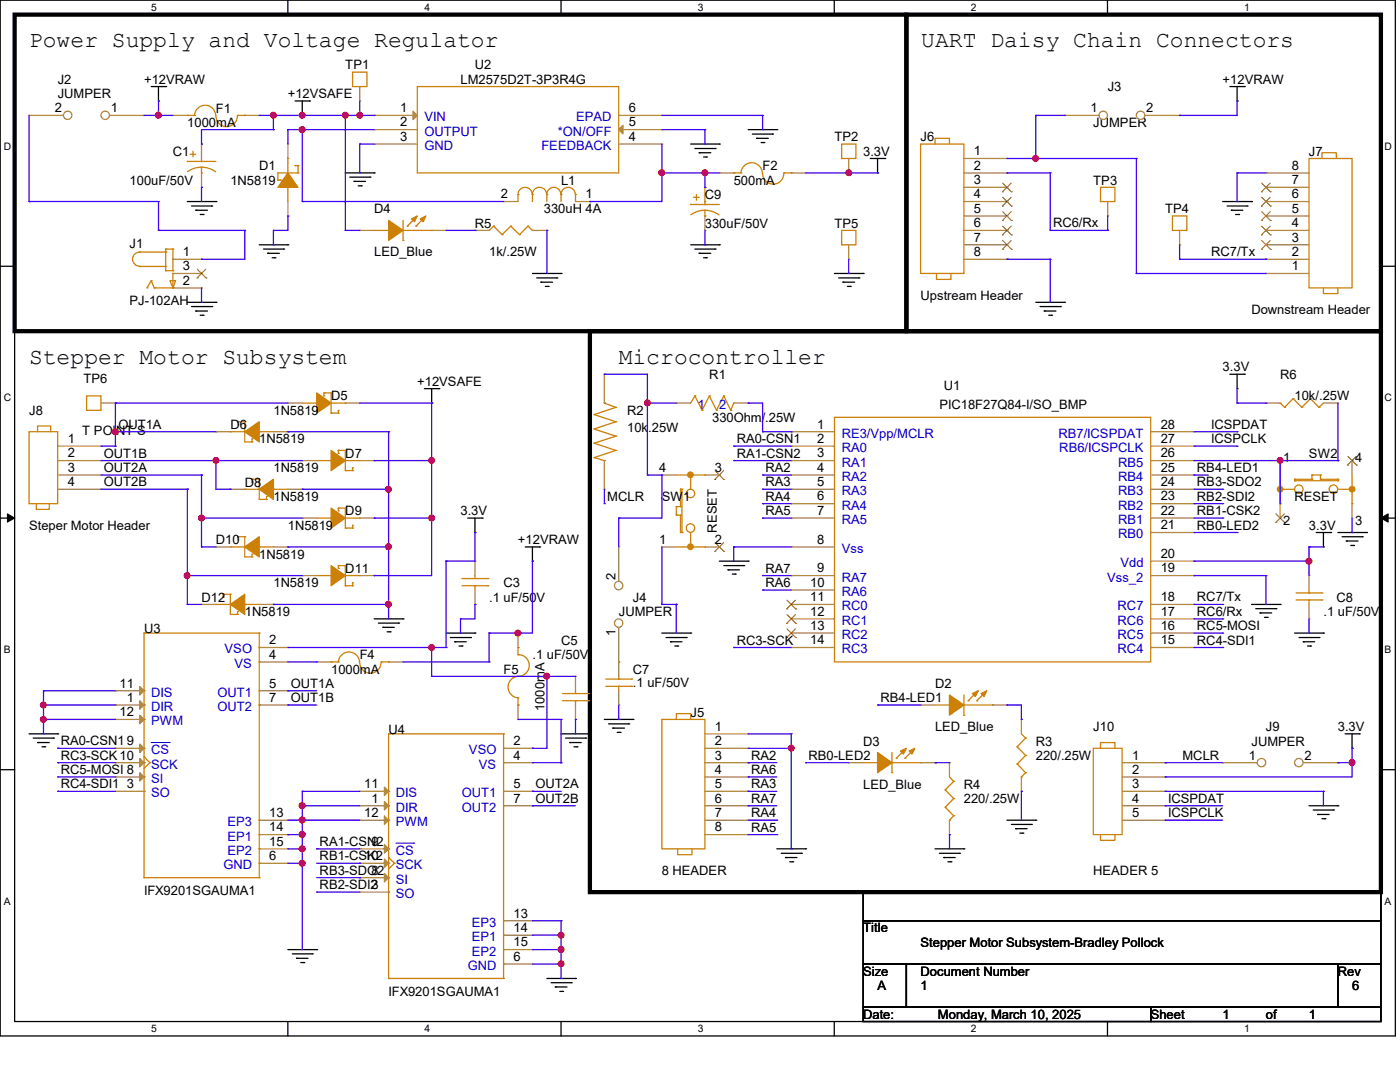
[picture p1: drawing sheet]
<svg xmlns="http://www.w3.org/2000/svg" width="279mm" height="216mm" viewBox="0 0 279 216" stroke-linecap="round" stroke-linejoin="round" font-family="sans-serif">
<defs><g id="words">
<g font-size="4.6">
<text x="5.8" y="9.4">Power Supply and Voltage Regulator</text>
<text x="183.9" y="9.4">UART Daisy Chain Connectors</text>
<text x="5.8" y="72.6">Stepper Motor Subsystem</text>
<text x="123.5" y="72.6">Microcontroller</text>
</g>
<g font-size="2.6">
<text x="11.5" y="16.7">J2</text>
<text x="28.7" y="16.7">+12VRAW</text>
<text x="68.9" y="13.8">TP1</text>
<text x="91.9" y="16.7">LM2575D2T-3P3R4G</text>
<text x="94.8" y="13.8">U2</text>
<text x="244" y="16.7">+12VRAW</text>
<text x="11" y="22.4">2</text>
<text x="11.5" y="19.6">JUMPER</text>
<text x="22.1" y="22.4">1</text>
<text x="43.1" y="22.5">F1</text>
<text x="57.4" y="19.6">+12VSAFE</text>
<text x="79.8" y="22.4">1</text>
<text x="125.5" y="22.4">6</text>
<text x="217.6" y="22.4">1</text>
<text x="221.1" y="18.2">J3</text>
<text x="228.8" y="22.4">2</text>
<text x="37.4" y="25.4">1000mA</text>
<text x="79.8" y="25.2">2</text>
<text x="79.8" y="28.1">3</text>
<text x="125.5" y="28.1">4</text>
<text x="125.5" y="25.2">5</text>
<text x="166.5" y="28.2">TP2</text>
<text x="183.7" y="28.2">J6</text>
<text x="218.2" y="25.4">JUMPER</text>
<text x="34.5" y="31.1">C1</text>
<text x="51.7" y="34">D1</text>
<text x="152.2" y="34">F2</text>
<text x="172.3" y="31.1">3.3V</text>
<text x="194.4" y="31">1</text>
<text x="194.4" y="33.9">2</text>
<text x="257.8" y="33.9">8</text>
<text x="261.2" y="31.1">J7</text>
<text x="25.9" y="36.8">100uF/50V</text>
<text x="46" y="36.8">1N5819</text>
<text x="99.9" y="39.6">2</text>
<text x="112" y="36.8">L1</text>
<text x="116.8" y="39.6">1</text>
<text x="140.7" y="39.7">C9</text>
<text x="146.4" y="36.8">500mA</text>
<text x="194.4" y="36.7">3</text>
<text x="194.4" y="39.6">4</text>
<text x="218.2" y="36.8">TP3</text>
<text x="257.8" y="39.6">6</text>
<text x="257.8" y="36.7">7</text>
<text x="74.7" y="42.5">D4</text>
<text x="94.8" y="45.4">R5</text>
<text x="108.5" y="42.5">330uH 4A</text>
<text x="140.7" y="45.4">330uF/50V</text>
<text x="166.5" y="45.4">TP5</text>
<text x="194.4" y="42.5">5</text>
<text x="194.4" y="45.3">6</text>
<text x="210.2" y="45.4">RC6/Rx</text>
<text x="232.5" y="42.5">TP4</text>
<text x="257.8" y="45.3">4</text>
<text x="257.8" y="42.5">5</text>
<text x="25.9" y="49.4">J1</text>
<text x="36.5" y="51.1">1</text>
<text x="36.5" y="53.9">3</text>
<text x="74.7" y="51.2">LED_Blue</text>
<text x="97.6" y="51.2">1k/.25W</text>
<text x="194.4" y="48.2">7</text>
<text x="194.4" y="51.1">8</text>
<text x="241.7" y="51.1">RC7/Tx</text>
<text x="257.8" y="53.9">1</text>
<text x="257.8" y="51.1">2</text>
<text x="257.8" y="48.2">3</text>
<text x="36.5" y="56.8">2</text>
<text x="183.7" y="59.8">Upstream Header</text>
<text x="25.9" y="60.9">PJ-102AH</text>
<text x="249.8" y="62.7">Downstream Header</text>
<text x="16.7" y="76.4">TP6</text>
<text x="83.3" y="77">+12VSAFE</text>
<text x="141.6" y="75.6">R1</text>
<text x="188.3" y="77.9">U1</text>
<text x="244" y="74.1">3.3V</text>
<text x="255.5" y="75.6">R6</text>
<text x="5.8" y="82.8">J8</text>
<text x="54.6" y="82.8">1N5819</text>
<text x="66.1" y="79.9">D5</text>
<text x="125.2" y="82.8">R2</text>
<text x="187.5" y="81.6">PIC18F27Q84-I/SO_BMP</text>
<text x="258.4" y="79.9">10k/.25W</text>
<text x="13.5" y="88.4">1</text>
<text x="16.4" y="86.8">T POINT S</text>
<text x="23.6" y="85.6">OUT1A</text>
<text x="46" y="85.6">D6</text>
<text x="51.7" y="88.5">1N5819</text>
<text x="125.2" y="86.2">10k.25W</text>
<text x="142.1" y="84.2">330Ohm/.25W</text>
<text x="147" y="88.4">RA0-CSN1</text>
<text x="163.1" y="88.4">2</text>
<text x="163.1" y="85.5">1</text>
<text x="231.6" y="88.4">27</text>
<text x="231.6" y="85.5">28</text>
<text x="241.7" y="85.6">ICSPDAT</text>
<text x="241.7" y="88.4">ICSPCLK</text>
<text x="13.5" y="91.3">2</text>
<text x="13.5" y="94.1">3</text>
<text x="20.7" y="94.2">OUT2A</text>
<text x="20.7" y="91.3">OUT1B</text>
<text x="54.6" y="94.2">1N5819</text>
<text x="68.9" y="91.4">D7</text>
<text x="131.5" y="94.1">4</text>
<text x="142.7" y="94.1">3</text>
<text x="147" y="91.3">RA1-CSN2</text>
<text x="152.8" y="94.2">RA2</text>
<text x="163.1" y="91.3">3</text>
<text x="163.1" y="94.1">4</text>
<text x="231.6" y="94.1">25</text>
<text x="231.6" y="91.3">26</text>
<text x="238.9" y="94.2">RB4-LED1</text>
<text x="256.1" y="92.2">1</text>
<text x="261.2" y="91.4">SW2</text>
<text x="270.5" y="92.2">4</text>
<text x="13.5" y="97">4</text>
<text x="20.7" y="97">OUT2B</text>
<text x="48.9" y="97.1">D8</text>
<text x="54.6" y="99.9">1N5819</text>
<text x="121.2" y="99.9">MCLR</text>
<text x="132.1" y="99.9">SW1</text>
<text x="152.8" y="97">RA3</text>
<text x="152.8" y="99.9">RA4</text>
<text x="163.1" y="97">5</text>
<text x="163.1" y="99.9">6</text>
<text x="231.6" y="99.9">23</text>
<text x="231.6" y="97">24</text>
<text x="238.9" y="97">RB3-SDO2</text>
<text x="238.9" y="99.9">RB2-SDI2</text>
<text x="258.4" y="99.9">RESET</text>
<text x="5.8" y="105.7">Steper Motor Header</text>
<text x="57.4" y="105.7">1N5819</text>
<text x="68.9" y="102.8">D9</text>
<text x="91.9" y="102.8">3.3V</text>
<text x="143.1" y="106.3" transform="rotate(-90 143.1 106.3)">RESET</text>
<text x="152.8" y="102.8">RA5</text>
<text x="163.1" y="102.7">7</text>
<text x="231.6" y="105.6">21</text>
<text x="231.6" y="102.7">22</text>
<text x="238.9" y="102.8">RB1-CSK2</text>
<text x="238.9" y="105.7">RB0-LED2</text>
<text x="256.1" y="104.8">2</text>
<text x="261.2" y="105.7">3.3V</text>
<text x="270.5" y="104.8">3</text>
<text x="43.1" y="108.6">D10</text>
<text x="51.7" y="111.5">1N5819</text>
<text x="103.4" y="108.6">+12VRAW</text>
<text x="131.5" y="108.5">1</text>
<text x="142.7" y="108.5">2</text>
<text x="163.1" y="108.5">8</text>
<text x="231.6" y="111.3">20</text>
<text x="54.6" y="117.2">1N5819</text>
<text x="68.9" y="114.3">D11</text>
<text x="100.5" y="117.2">C3</text>
<text x="122.9" y="115.7" transform="rotate(-90 122.9 115.7)">2</text>
<text x="152.8" y="114.3">RA7</text>
<text x="152.8" y="117.1">RA6</text>
<text x="161.7" y="117.1">10</text>
<text x="161.7" y="120">11</text>
<text x="163.1" y="114.2">9</text>
<text x="231.6" y="120">18</text>
<text x="231.6" y="114.2">19</text>
<text x="40.2" y="120.1">D12</text>
<text x="48.9" y="122.9">1N5819</text>
<text x="97.6" y="120.1">.1 uF/50V</text>
<text x="123.5" y="122.9">JUMPER</text>
<text x="126.3" y="120.1">J4</text>
<text x="161.7" y="122.9">12</text>
<text x="161.7" y="125.7">13</text>
<text x="231.6" y="125.7">16</text>
<text x="231.6" y="122.9">17</text>
<text x="238.9" y="120">RC7/Tx</text>
<text x="238.9" y="122.9">RC6/Rx</text>
<text x="238.9" y="125.7">RC5-MOSI</text>
<text x="264.1" y="122.9">.1 uF/50V</text>
<text x="266.7" y="120.1">C8</text>
<text x="28.7" y="126.4">U3</text>
<text x="53.7" y="128.6">2</text>
<text x="53.7" y="131.4">4</text>
<text x="71.8" y="131.5">F4</text>
<text x="106.3" y="131.5">.1 uF/50V</text>
<text x="112" y="128.7">C5</text>
<text x="122.9" y="126.9" transform="rotate(-90 122.9 126.9)">1</text>
<text x="147" y="128.6">RC3-SCK</text>
<text x="161.7" y="128.6">14</text>
<text x="231.6" y="128.6">15</text>
<text x="238.9" y="128.6">RC4-SDI1</text>
<text x="23.9" y="137.2">11</text>
<text x="53.7" y="137.2">5</text>
<text x="58" y="137.2">OUT1A</text>
<text x="66.1" y="134.4">1000mA</text>
<text x="100.5" y="134.4">F5</text>
<text x="126.3" y="134.4">C7</text>
<text x="126.3" y="137">.1 uF/50V</text>
<text x="186.6" y="137.3">D2</text>
<text x="23.9" y="142.9">12</text>
<text x="25.3" y="140">1</text>
<text x="53.7" y="140">7</text>
<text x="58" y="140.1">OUT1B</text>
<text x="108.7" y="141.9" transform="rotate(-90 108.7 141.9)">1000mA</text>
<text x="137.8" y="143">J5</text>
<text x="175.7" y="140.1">RB4-LED1</text>
<text x="12.1" y="148.7">RA0-CSN19</text>
<text x="77.6" y="146.5">U4</text>
<text x="102.5" y="148.7">2</text>
<text x="142.7" y="145.8">1</text>
<text x="142.7" y="148.7">2</text>
<text x="172.3" y="148.8">D3</text>
<text x="186.6" y="145.9">LED_Blue</text>
<text x="206.7" y="148.8">R3</text>
<text x="218.2" y="145.9">J10</text>
<text x="249.8" y="148.8">JUMPER</text>
<text x="252.6" y="145.9">J9</text>
<text x="267" y="145.9">3.3V</text>
<text x="12.1" y="154.4">RC5-MOSI 8</text>
<text x="12.1" y="151.6">RC3-SCK10</text>
<text x="102.5" y="151.6">4</text>
<text x="142.7" y="151.6">3</text>
<text x="142.7" y="154.4">4</text>
<text x="149.9" y="154.4">RA6</text>
<text x="149.9" y="151.6">RA2</text>
<text x="161.4" y="151.6">RB0-LED2</text>
<text x="206.7" y="151.6">220/.25W</text>
<text x="225.9" y="151.6">1</text>
<text x="225.9" y="154.4">2</text>
<text x="236" y="151.6">MCLR</text>
<text x="249.2" y="151.6">1</text>
<text x="260.3" y="151.6">2</text>
<text x="12.1" y="157.3">RC4-SDI1</text>
<text x="25.3" y="157.3">3</text>
<text x="72.7" y="157.3">11</text>
<text x="74.1" y="160.1">1</text>
<text x="102.5" y="157.3">5</text>
<text x="102.5" y="160.1">7</text>
<text x="106.8" y="157.3">OUT2A</text>
<text x="106.8" y="160.2">OUT2B</text>
<text x="142.7" y="157.3">5</text>
<text x="142.7" y="160.1">6</text>
<text x="149.9" y="160.2">RA7</text>
<text x="149.9" y="157.3">RA3</text>
<text x="172.3" y="157.4">LED_Blue</text>
<text x="192.4" y="157.4">R4</text>
<text x="192.4" y="160.2">220/.25W</text>
<text x="225.9" y="157.3">3</text>
<text x="225.9" y="160.1">4</text>
<text x="233.1" y="160.2">ICSPDAT</text>
<text x="53.7" y="165.9">14</text>
<text x="53.7" y="163">13</text>
<text x="72.7" y="163">12</text>
<text x="142.7" y="163">7</text>
<text x="142.7" y="165.9">8</text>
<text x="149.9" y="163.1">RA4</text>
<text x="149.9" y="165.9">RA5</text>
<text x="225.9" y="163">5</text>
<text x="233.1" y="163.1">ICSPCLK</text>
<text x="53.7" y="171.6">6</text>
<text x="53.7" y="168.7">15</text>
<text x="63.8" y="171.7">RB1-CSK2</text>
<text x="63.8" y="168.8">RA1-CSN2</text>
<text x="72.7" y="171.6">10</text>
<text x="74.1" y="168.7">9</text>
<text x="28.7" y="178.6">IFX9201SGAUMA1</text>
<text x="63.8" y="174.5">RB3-SDO2</text>
<text x="63.8" y="177.4">RB2-SDI2</text>
<text x="74.1" y="177.4">3</text>
<text x="74.1" y="174.5">8</text>
<text x="132.1" y="174.6">8 HEADER</text>
<text x="218.2" y="174.6">HEADER 5</text>
<text x="102.5" y="186">14</text>
<text x="102.5" y="183.1">13</text>
<text x="102.5" y="191.7">6</text>
<text x="102.5" y="188.8">15</text>
<text x="172.3" y="186.1">Title</text>
<text x="183.7" y="188.9">Stepper Motor Subsystem-Bradley Pollock</text>
<text x="172.3" y="194.7">Size</text>
<text x="175.1" y="197.6">A</text>
<text x="183.7" y="194.7">Document Number</text>
<text x="183.7" y="197.6">1</text>
<text x="267" y="194.7">Rev</text>
<text x="269.8" y="197.6">6</text>
<text x="77.6" y="198.7">IFX9201SGAUMA1</text>
<text x="172.3" y="203.3">Date:</text>
<text x="187.2" y="203.3">Monday, March 10, 2025</text>
<text x="229.7" y="203.3">Sheet</text>
<text x="244" y="203.3">1</text>
<text x="252.6" y="203.3">of</text>
<text x="261.2" y="203.3">1</text>
</g>
<g font-size="2.6" fill="#00c">
<text x="84.7" y="24.2">VIN</text>
<text x="84.7" y="27.1">OUTPUT</text>
<text x="84.7" y="29.9">GND</text>
<text x="108.1" y="29.9">FEEDBACK</text>
<text x="111.3" y="27.1">*ON/OFF</text>
<text x="115" y="24.2">EPAD</text>
<text x="139.3" y="81.6">1</text>
<text x="143.6" y="81.6">2</text>
<text x="168" y="87.3">RE3/Vpp/MCLR</text>
<text x="211.2" y="87.3">RB7/ICSPDAT</text>
<text x="168" y="90.2">RA0</text>
<text x="168" y="93.1">RA1</text>
<text x="168" y="96">RA2</text>
<text x="211.4" y="90.2">RB6/ICSPCLK</text>
<text x="223.2" y="96">RB4</text>
<text x="223.2" y="93.1">RB5</text>
<text x="168" y="98.8">RA3</text>
<text x="168" y="101.7">RA4</text>
<text x="223.2" y="101.7">RB2</text>
<text x="223.2" y="98.8">RB3</text>
<text x="168" y="104.6">RA5</text>
<text x="223.2" y="107.4">RB0</text>
<text x="223.2" y="104.6">RB1</text>
<text x="168" y="110.3">Vss</text>
<text x="223.6" y="113.2">Vdd</text>
<text x="168" y="116">RA7</text>
<text x="168" y="118.9">RA6</text>
<text x="221" y="116">Vss_2</text>
<text x="168" y="124.7">RC1</text>
<text x="168" y="121.8">RC0</text>
<text x="223.1" y="124.7">RC6</text>
<text x="223.1" y="121.8">RC7</text>
<text x="44.8" y="130.4">VSO</text>
<text x="168" y="127.5">RC2</text>
<text x="168" y="130.4">RC3</text>
<text x="223.1" y="130.4">RC4</text>
<text x="223.1" y="127.5">RC5</text>
<text x="46.8" y="133.3">VS</text>
<text x="30.2" y="141.9">DIR</text>
<text x="30.2" y="139">DIS</text>
<text x="43.4" y="139">OUT1</text>
<text x="43.4" y="141.9">OUT2</text>
<text x="30.2" y="144.7">PWM</text>
<text x="30.2" y="150.5">CS</text>
<text x="30.2" y="153.4">SCK</text>
<text x="93.6" y="150.5">VSO</text>
<text x="95.6" y="153.4">VS</text>
<text x="30.2" y="159.1">SO</text>
<text x="30.2" y="156.2">SI</text>
<text x="79" y="162">DIR</text>
<text x="79" y="159.1">DIS</text>
<text x="92.2" y="159.1">OUT1</text>
<text x="92.2" y="162">OUT2</text>
<text x="45.4" y="167.7">EP1</text>
<text x="45.4" y="164.8">EP3</text>
<text x="79" y="164.8">PWM</text>
<text x="44.6" y="173.4">GND</text>
<text x="45.4" y="170.6">EP2</text>
<text x="79" y="170.6">CS</text>
<text x="79" y="173.4">SCK</text>
<text x="79" y="179.2">SO</text>
<text x="79" y="176.3">SI</text>
<text x="94.1" y="184.9">EP3</text>
<text x="94.1" y="187.8">EP1</text>
<text x="94.1" y="190.7">EP2</text>
<text x="93.3" y="193.5">GND</text>
</g>
<g font-size="2.1">
<text x="30.2" y="2.2">5</text>
<text x="84.7" y="2.2">4</text>
<text x="139.2" y="2.2">3</text>
<text x="193.8" y="2.2">2</text>
<text x="248.3" y="2.2">1</text>
<text x=".8" y="29.8">D</text>
<text x="276.3" y="29.8">D</text>
<text x=".8" y="80.1">C</text>
<text x="276.3" y="80.1">C</text>
<text x=".8" y="130.3">B</text>
<text x="276.3" y="130.3">B</text>
<text x=".8" y="180.5">A</text>
<text x="276.3" y="180.5">A</text>
<text x="30.2" y="206">5</text>
<text x="84.7" y="206">4</text>
<text x="139.2" y="206">3</text>
<text x="193.8" y="206">2</text>
<text x="248.3" y="206">1</text>
</g>
</g></defs>
<path d="M0 0h278.5v206.7h-278.5zM2.9 2.9h272.7v200.9h-272.7z" fill="none" stroke="#000" stroke-width=".25"/>
<g fill="#fff">
<path d="M30.2 .3h1.1v2.3h-1.1z"/>
<path d="M30.2 204.1h1.1v2.3h-1.1z"/>
</g>
<path d="M57.4 0v2.9M57.4 203.8v2.9" fill="none" stroke="#000" stroke-width=".25"/>
<g fill="#fff">
<path d="M84.7 .3h1.1v2.3h-1.1z"/>
<path d="M84.7 204.1h1.1v2.3h-1.1z"/>
</g>
<path d="M112 0v2.9M112 203.8v2.9" fill="none" stroke="#000" stroke-width=".25"/>
<g fill="#fff">
<path d="M139.2 .3h1.1v2.3h-1.1z"/>
<path d="M139.2 204.1h1.1v2.3h-1.1z"/>
</g>
<path d="M166.5 0v2.9M166.5 203.8v2.9" fill="none" stroke="#000" stroke-width=".25"/>
<g fill="#fff">
<path d="M193.8 .3h1.1v2.3h-1.1z"/>
<path d="M193.8 204.1h1.1v2.3h-1.1z"/>
</g>
<path d="M221 0v2.9M221 203.8v2.9" fill="none" stroke="#000" stroke-width=".25"/>
<g fill="#fff">
<path d="M248.3 .3h1.1v2.3h-1.1z"/>
<path d="M248.3 204.1h1.1v2.3h-1.1z"/>
<path d="M.8 28h1.4v2.3h-1.4z"/>
<path d="M276.3 28h1.4v2.3h-1.4z"/>
<path d="M.8 78.2h1.4v2.3h-1.4z"/>
<path d="M276.3 78.2h1.4v2.3h-1.4z"/>
</g>
<path d="M0 53.1h2.9M275.6 53.1h2.9" fill="none" stroke="#000" stroke-width=".25"/>
<g fill="#fff">
<path d="M.8 128.5h1.3v2.2h-1.3z"/>
<path d="M276.3 128.5h1.3v2.2h-1.3z"/>
</g>
<path d="M0 103.4h2.9M275.6 103.4h2.9" fill="none" stroke="#000" stroke-width=".25"/>
<path d="M1.5 102.5l1.4 .9-1.4 .8zM275.6 103.4l1.4-.9v1.7z" fill="#000" stroke="#000" stroke-width=".2"/>
<g fill="#fff">
<path d="M.8 178.7h1.3v2.2h-1.3z"/>
<path d="M276.3 178.7h1.3v2.2h-1.3z"/>
</g>
<g fill="none" stroke="#000" stroke-width=".25">
<path d="M30.2 17.3h2.9M31.6 17.3v2.9M33.1 17.3h.1M245.4 17.3h2.9M246.9 17.3v2.9M248.3 17.3h.1M31.6 20.2h.1M58.9 20.2h2.9M60.3 23h.1M60.3 20.2v2.8M61.8 20.2h.1M68.9 34.5h5.8"/>
<path d="M69.8 35.3h4M70.7 36.2h.1M70.7 36.2h2.2M71.5 37.1h.6M72.1 37.1h.1M73.8 35.3h.1M74.7 34.5h.1M137.8 28.7h5.8M138.7 29.6h4M139.5 30.5h.1M139.5 30.5h2.4M140.4 31.3h.6"/>
<path d="M141 31.3h.1M142.7 29.6h.1M143.6 28.7h.1M149.3 25.9h5.7M150.2 26.8h4M151 27.6h.1M151 27.6h2.3M151.9 28.4h.5M152.4 28.4h.1M154.2 26.8h.1M155 25.9h.1M173.7 31.6h2.9"/>
<path d="M175.1 34.5h.1M175.1 31.6v2.9M176.6 31.6h.1M246.9 20.2h.1M37.4 40.2h5.7M38.2 41.1h4M39.1 42h.1M39.1 42h2.3M40 42.8h.5M40.5 42.8h.1M42.2 41.1h.1M43.1 40.2h.1"/>
<path d="M51.7 48.9h5.7M52.6 49.7h4M53.4 50.5h.1M53.4 50.5h2.4M54.3 51.4h.6M54.9 51.4h.1M56.6 49.7h.1M57.4 48.9h.1M106.3 54.6h5.7M107.1 55.5h4M107.9 56.3h.1M107.9 56.3h2.4"/>
<path d="M108.8 57.1h.6M109.4 57.1h.1M111.1 55.5h.1M112 54.6h.1M137.8 48.9h5.8M138.7 49.7h4M139.5 50.5h.1M139.5 50.5h2.4M140.4 51.4h.6M141 51.4h.1M142.7 49.7h.1M143.6 48.9h.1"/>
<path d="M166.5 54.6h5.8M167.4 55.5h4M168.2 56.3h.1M168.2 56.3h2.4M169.1 57.1h.6M169.7 57.1h.1M171.4 55.5h.1M172.3 54.6h.1M244 40.2h5.8M244.9 41.1h4M245.7 42h.1M245.7 42h2.3"/>
<path d="M246.6 42.8h.6M247.2 42.8h.1M248.9 41.1h.1M249.8 40.2h.1M37.4 60.3h5.7M38.2 61.2h4M39.1 62.1h.1M39.1 62.1h2.3M40 62.9h.5M40.5 62.9h.1M42.2 61.2h.1M43.1 60.3h.1"/>
<path d="M84.7 77.6h2.9M86.1 77.6v2.8M87.6 77.6h.1M206.7 60.3h5.7M207.6 61.2h4M208.4 62.1h.1M208.4 62.1h2.3M209.3 62.9h.5M209.8 62.9h.1M211.6 61.2h.1M212.4 60.3h.1M245.4 74.7h2.9"/>
<path d="M246.9 77.6h.1M246.9 74.7v2.9M248.3 74.7h.1M86.1 80.4h.1M93.3 103.4h2.9M94.8 106.3h.1M94.8 103.4v2.9M96.2 103.4h.1M104.8 109.1h2.9M106.3 112h.1M106.3 109.1v2.9M107.7 109.1h.1"/>
<path d="M143.6 112h5.7M144.4 112.9h4M145.3 113.7h.1M145.3 113.7h2.3M146.1 114.6h.6M146.7 114.6h.1M148.4 112.9h.1M149.3 112h.1M262.7 106.3h2.9M264.1 109.1h.1M264.1 106.3v2.8M265.6 106.3h.1"/>
<path d="M267 106.3h5.7M267.8 107.1h4.1M268.7 107.9h.1M268.7 107.9h2.3M269.6 108.8h.5M270.1 108.8h.1M271.9 107.1h.1M272.7 106.3h.1M74.7 123.5h5.7M75.5 124.3h4M76.4 125.2h.1M76.4 125.2h2.3"/>
<path d="M77.3 126.1h.6M77.9 126.1h.1M79.5 124.3h.1M80.4 123.5h.1M89 126.3h5.8M89.9 127.2h4M90.8 128.1h.1M90.8 128.1h2.2M91.6 128.9h.6M92.2 128.9h.1M93.9 127.2h.1M94.8 126.3h.1"/>
<path d="M132.1 126.3h5.7M132.9 127.2h4M133.8 128.1h.1M133.8 128.1h2.3M134.7 128.9h.6M135.3 128.9h.1M136.9 127.2h.1M137.8 126.3h.1M249.8 120.6h5.7M250.6 121.5h4M251.5 122.3h.1M251.5 122.3h2.3"/>
<path d="M252.3 123.2h.6M252.9 123.2h.1M254.6 121.5h.1M255.5 120.6h.1M258.4 126.3h5.7M259.2 127.2h4M260.1 128.1h.1M260.1 128.1h2.3M260.9 128.9h.6M261.5 128.9h.1M263.2 127.2h.1M264.1 126.3h.1"/>
<path d="M0 153.6h2.9M5.8 146.4h5.7M6.6 147.3h4.1M7.5 148.2h.1M7.5 148.2h2.3M8.4 149h.5M8.9 149h.1M10.7 147.3h.1M11.5 146.4h.1M112 146.4h5.7M112.9 147.3h4M113.7 148.2h.1"/>
<path d="M113.7 148.2h2.3M114.6 149h.5M115.1 149h.1M116.9 147.3h.1M117.7 146.4h.1M120.6 143.6h5.7M121.5 144.4h4M122.3 145.3h.1M122.3 145.3h2.3M123.2 146.1h.5M123.7 146.1h.1M125.5 144.4h.1"/>
<path d="M126.3 143.6h.1M268.4 146.4h2.9M269.8 149.3h.1M269.8 146.4v2.9M271.3 146.4h.1M275.6 153.6h2.9M155 169.4h5.8M155.9 170.3h4M156.8 171.1h.1M156.8 171.1h2.2M157.6 172h.6M158.2 172h.1"/>
<path d="M159.9 170.3h.1M160.8 169.4h.1M172.3 178h103.3v5.7h-103.3zM186.6 169.4h5.8M187.5 170.3h4M188.3 171.1h.1M188.3 171.1h2.3M189.2 172h.6M189.8 172h.1M191.5 170.3h.1M192.4 169.4h.1M201 163.7h5.7"/>
<path d="M201.8 164.5h4M202.7 165.4h.1M202.7 165.4h2.3M203.5 166.2h.6M204.1 166.2h.1M205.8 164.5h.1M206.7 163.7h.1M261.2 160.8h5.8M262.1 161.6h4M263 162.5h.1M263 162.5h2.3M263.8 163.4h.6"/>
<path d="M264.4 163.4h.1M266.1 161.6h.1M267 160.8h.1M57.4 189.5h5.8M58.3 190.3h4M59.2 191.2h.1M59.2 191.2h2.3M60 192.1h.6M60.6 192.1h.1M62.3 190.3h.1M63.2 189.5h.1M109.1 195.2h5.8"/>
<path d="M110 196.1h4M110.8 196.9h.1M110.8 196.9h2.4M111.7 197.8h.6M112.3 197.8h.1M114 196.1h.1M114.9 195.2h.1M172.3 183.7h103.3v8.7h-103.3zM172.3 192.4h8.6v8.6h-8.6zM180.9 192.4h86.1v8.6h-86.1zM267 192.4h8.6v8.6h-8.6zM172.3 201h57.4v2.8h-57.4z"/>
<path d="M229.7 201h45.9v2.8h-45.9z"/>
</g>
<path d="M2.9 2.9h178v63.2h-178zM180.9 2.9h94.7v63.2h-94.7zM117.7 66.1h157.9v111.9h-157.9z" fill="none" stroke="#000" stroke-width=".85"/>
<g fill="none" stroke="#cc8006" stroke-width=".25">
<path d="M55.5 35.9h.1M55.5 35.9h.5M56 35.9h.1M57.4 37.4h.1M57.4 31.6h.1M57.4 31.6v2.9M57.4 37.4v2.8M58.9 33.1h.1M58.9 33.1h.6M59.5 34.5h.1M59.5 33.1h.1M59.5 34.5h-4v1.4"/>
<path d="M59.5 33.1v1.4M103.4 38.8h.1M103.4 38.8v1.4M103.4 38.8a1.42 1.42 0 0 1 1.4-1.4 1.42 1.42 0 0 1 1.4 1.4M106.3 38.8a1.42 1.42 0 0 1 1.4-1.4 1.42 1.42 0 0 1 1.4 1.4M106.3 38.8h.1M106.3 38.8v1.4M109.1 38.8a1.4 1.4 0 0 1 1.4-1.4 1.4 1.4 0 0 1 1.4 1.4M109.1 38.8h.1M109.1 38.8v1.4M112 38.8a1.42 1.42 0 0 1 1.4-1.4 1.42 1.42 0 0 1 1.4 1.4M112 38.8h.1"/>
<path d="M112 38.8v1.4M114.9 38.8h.1M114.9 38.8v1.4M146.4 34.5h.1M146.4 34.5h1.5M147.9 34.5h.1M147.9 34.5a2.14 2.14 0 0 1 2.1-2 2.14 2.14 0 0 1 2.1 2M152.2 34.5a2.12 2.12 0 0 0 2.1 2.2 2.12 2.12 0 0 0 2.1-2.2M156.5 34.5h.1M156.5 34.5h1.4M157.9 34.5h.1M219.6 37.4h2.9v2.8h-2.9z"/>
<path d="M261.2 31.6h8.6v25.8h-8.6zM263.8 31.6v-1.1h2.9v1.1M74.7 46h2.9M77.6 46h.1M80.4 48h.1M80.4 44v4M80.4 46h5.7M81.3 45.1h.1M83 45.1h.1M83 43.4l-1.7 1.7M84.7 43.4l-1.7 1.7M86.1 46h.1"/>
<path d="M234 43.1h2.9v2.9h-2.9zM264.1 57.4v1.2h2.9v-1.2M17.3 79h2.9v2.9h-2.9zM258.1 79.5h.1M258.1 79.5l1.7 1.8M258.1 79.5l-1.7 1.8M261.5 79.5h.1M261.5 79.5l1.7 1.8M261.5 79.5l-1.7 1.8M5.8 86.1h5.7v14.4h-5.7zM7.5 86.1v-1.1h2.6v1.1M46 86.1h.1"/>
<path d="M46 86.1h2.9M47.4 84.2h.1M47.4 84.7h.1M47.4 84.2h1.5M47.4 84.2v.5M48.9 84.2h.1M48.9 84.2v4h1.4M50.3 88.2h.1M50.3 87.6h.1M50.3 87.6v.6M51.7 86.1h.1M51.7 86.1h2.9"/>
<path d="M63.2 91.9h2.9M66.1 91.9h.1M67.5 89.9h.1M67.5 90.5h.1M67.5 89.9h1.4v4M67.5 89.9v.6M68.9 93.9h.1M68.9 91.9h2.9M68.9 93.9h1.5M70.4 93.9h.1M70.4 93.3h.1M70.4 93.3v.6"/>
<path d="M71.8 91.9h.1M166.5 83.3h63.2v48.8h-63.2zM255.5 80.4h.1M255.5 80.4l.9 .9M256.4 81.3h.1M259.8 81.3h.1M263.2 81.3h.1M264.1 80.4l-.9 .9M7.2 100.5v1.1h2.6v-1.1M46 109.1h.1M46 109.1h2.9M47.4 107.1h.1"/>
<path d="M47.4 107.7h.1M47.4 107.1v.6M47.4 107.1h1.5M48.9 107.1h.1M48.9 107.1v4h1.4M50.3 111.1h.1M50.3 110.6h.1M50.3 110.6v.5M51.7 109.1h.1M51.7 109.1h2.9M92.2 116.9h5.2M92.2 115.4h5.2"/>
<path d="M94.8 115.4h.1M94.8 116.9h.1M94.8 114.9v.5M94.8 116.9v.8M97.4 116.9h.1M97.4 115.4h.1M258.7 119.7h5.1M258.7 118.3h5.1M261.2 118.3h.1M261.2 119.7h.1M261.2 117.7v.6M261.2 119.7v.9"/>
<path d="M263.8 119.7h.1M263.8 118.3h.1M192.4 138.7v4M193.2 139.8h.1M194.9 139.8h.1M194.9 138.1l-1.7 1.7M196.7 138.1l-1.8 1.7M77.6 146.4h.1M77.6 157.9h.1M77.6 146.4h22.9M77.6 146.4v48.8M100.5 146.4h.1"/>
<path d="M100.5 149.3h.1M100.5 152.2h.1M100.5 157.9h.1M100.5 146.4v48.8M172.3 152.2h2.8M175.1 152.2h.1M178 154.2h.1M178 150.2v4M178 152.2h5.7M178.9 151.3h.1M180.6 151.3h.1M180.6 149.6l-1.7 1.7"/>
<path d="M182.3 149.6l-1.7 1.7M183.7 152.2h.1M186.6 140.7h2.9M189.5 140.7h.1M192.4 142.7h.1M192.4 140.7h5.7M198.1 140.7h.1M77.6 160.8h.1M77.6 178h.1M77.6 175.1h.1M77.6 169.4h.1M77.6 171.1h.1"/>
<path d="M77.6 172.3h.1M77.6 163.7h.1M77.6 171.1l1.1 1.2M78.7 172.3h.1M78.7 172.3l-1.1 1.1M100.5 160.8h.1M77.6 195.2h.1M77.6 195.2h22.9M100.5 195.2h.1M100.5 192.4h.1M100.5 183.7h.1M100.5 186.6h.1"/>
<path d="M100.5 189.5h.1"/>
</g>
<g fill="#a84" stroke="#a84" stroke-width=".25">
<path d="M76.7 159.9l.9 .9-.9 .8z"/>
<path d="M76.7 174.3l.9 .8-.9 .9z"/>
<path d="M76.7 168.5l.9 .9-.9 .8z"/>
<path d="M76.7 171.4l.9 .9-.9 .8z"/>
<path d="M76.7 157.1l.9 .8-.9 .8z"/>
<path d="M76.7 162.8l.9 .9-.9 .8z"/>
</g>
<g fill="none" stroke="#a84" stroke-width=".25">
<path d="M57.4 28.7h.1M57.4 28.7v2.9M143.6 34.5h.1M143.6 34.5h2.8M157.9 34.5h2.9M160.8 34.5h.1M252.6 37.4h.1M252.6 34.5h.1M252.6 37.4h8.6M252.6 34.5h8.6M57.4 43.1h.1M57.4 40.2v2.9"/>
<path d="M71.8 46h.1M71.8 46h2.9M86.1 46h2.9M89 46h.1M100.5 40.2h.1M100.5 40.2h2.9M114.9 40.2h2.8M117.7 40.2h.1M221.1 43.1h.1M221.1 40.2v2.9M235.4 48.9h.1M235.4 46v2.9"/>
<path d="M252.6 54.6h.1M252.6 51.7h.1M252.6 48.9h.1M252.6 46h.1M252.6 43.1h.1M252.6 40.2h.1M252.6 54.6h8.6M252.6 51.7h8.6M252.6 48.9h8.6M252.6 46h8.6M252.6 43.1h8.6M252.6 40.2h8.6"/>
<path d="M11.5 91.9h8.7M11.5 89h8.7M11.5 94.8h8.7M11.5 97.6h8.7M20.2 89h.1M20.2 91.9h.1M20.2 94.8h.1M20.2 97.6h.1M20.2 80.4h2.8M23 80.4h.1M43.1 86.1h.1M43.1 86.1h2.9"/>
<path d="M54.6 86.1h2.8M57.4 86.1h.1M60.3 91.9h.1M60.3 91.9h2.9M71.8 91.9h2.9M74.7 91.9h.1M157.9 89h.1M157.9 91.9h.1M157.9 94.8h.1M157.9 97.6h.1M157.9 86.1h.1M157.9 86.1h8.6"/>
<path d="M157.9 91.9h8.6M157.9 89h8.6M157.9 94.8h8.6M157.9 97.6h8.6M229.7 86.1h8.6M229.7 91.9h8.6M229.7 89h8.6M229.7 94.8h8.6M229.7 97.6h8.6M238.3 97.6h.1M238.3 94.8h.1M238.3 91.9h.1"/>
<path d="M238.3 89h.1M238.3 86.1h.1M252.6 80.4h.1M252.6 80.4h2.9M264.1 80.4h2.9M267 80.4h.1M43.1 109.1h.1M43.1 109.1h2.9M54.6 109.1h2.8M57.4 109.1h.1M94.8 112h.1M94.8 112v2.9"/>
<path d="M94.8 117.7v2.9M157.9 100.5h.1M157.9 103.4h.1M157.9 109.1h.1M157.9 114.9h.1M157.9 117.7h.1M157.9 100.5h8.6M157.9 103.4h8.6M157.9 109.1h8.6M157.9 114.9h8.6M157.9 117.7h8.6M229.7 100.5h8.6"/>
<path d="M229.7 103.4h8.6M229.7 114.9h8.6M229.7 106.3h8.6M229.7 112h8.6M238.3 106.3h.1M238.3 103.4h.1M238.3 100.5h.1M238.3 114.9h.1M238.3 112h.1M261.2 114.9h.1M261.2 114.9v2.8M94.8 120.6h.1"/>
<path d="M157.9 123.5h.1M157.9 126.3h.1M157.9 129.2h.1M157.9 120.6h.1M157.9 123.5h8.6M157.9 126.3h8.6M157.9 129.2h8.6M157.9 120.6h8.6M229.7 123.5h8.6M229.7 126.3h8.6M229.7 129.2h8.6M229.7 120.6h8.6"/>
<path d="M238.3 129.2h.1M238.3 126.3h.1M238.3 123.5h.1M238.3 120.6h.1M261.2 123.5h.1M261.2 120.6v2.9M71.8 157.9h.1M71.8 157.9h5.8M100.5 149.3h5.8M100.5 152.2h5.8M100.5 157.9h5.8M106.3 149.3h.1"/>
<path d="M106.3 152.2h.1M106.3 157.9h.1M169.4 152.2h.1M169.4 152.2h2.9M183.7 140.7h.1M183.7 152.2h2.9M183.7 140.7h2.9M186.6 152.2h.1M198.1 140.7h2.9M201 140.7h.1M71.8 160.8h.1M71.8 178h.1"/>
<path d="M71.8 175.1h.1M71.8 169.4h.1M71.8 172.3h.1M71.8 163.7h.1M71.8 160.8h5.8M71.8 178h5.8M71.8 175.1h5.8M71.8 169.4h5.8M71.8 172.3h5.8M71.8 163.7h5.8M100.5 160.8h5.8M106.3 160.8h.1"/>
<path d="M100.5 192.4h5.8M100.5 186.6h5.8M100.5 189.5h5.8M100.5 183.7h5.8M106.3 192.4h.1M106.3 186.6h.1M106.3 189.5h.1M106.3 183.7h.1"/>
</g>
<path d="M79 168.2h3.6M82.6 168.2h.1" fill="none" stroke="#00c" stroke-width=".2"/>
<g fill="none" stroke="#804000" stroke-width=".2">
<path d="M251.8 38.3h.1M251.8 39.4l1.7 1.7M251.8 36.5l1.7 1.8M253.5 39.4l-1.7 1.7M253.5 36.5l-1.7 1.8M253.5 38.3h.1M251.8 49.7h.1M251.8 46.9h.1M251.8 44h.1M251.8 41.1h.1M251.8 48l1.7 1.7M251.8 45.1l1.7 1.8"/>
<path d="M251.8 42.2l1.7 1.8M253.5 48l-1.7 1.7M253.5 45.1l-1.7 1.8M253.5 42.2l-1.7 1.8M253.5 49.7h.1M253.5 46.9h.1M253.5 44h.1M253.5 41.1h.1M157.1 119.8l1.7 1.7M158.7 119.8l-1.7 1.7M157 124.4h.1M157 127.2h.1"/>
<path d="M157 121.5h.1M157.1 122.6l1.7 1.8M157.1 125.5l1.7 1.7M158.7 122.6l-1.7 1.8M158.7 125.5l-1.7 1.7M158.8 124.4h.1M158.8 127.2h.1M158.8 121.5h.1"/>
</g>
<g fill="#cc8006" stroke="#cc8006" stroke-width=".25">
<path d="M48.9 86.1l2.8-1.9v4z" fill-rule="evenodd"/>
<path d="M66.1 89.9l2.8 2-2.8 2z" fill-rule="evenodd"/>
<path d="M189.5 138.7l2.9 2-2.9 2z" fill-rule="evenodd"/>
<path d="M195.8 138.4l1.1-.6-.5 1.2z" fill-rule="evenodd"/>
<path d="M194.1 138.4l1.1-.6-.6 1.2z" fill-rule="evenodd"/>
<path d="M175.1 150.2l2.9 2-2.9 2z" fill-rule="evenodd"/>
<path d="M181.4 149.9l1.2-.6-.6 1.2z" fill-rule="evenodd"/>
<path d="M179.7 149.9l1.2-.6-.6 1.2z" fill-rule="evenodd"/>
<path d="M57.4 34.5l2.1 2.9h-4z" fill-rule="evenodd"/>
<path d="M48.9 109.1l2.8-2v4z" fill-rule="evenodd"/>
<path d="M77.6 44l2.8 2-2.8 2z" fill-rule="evenodd"/>
<path d="M83.9 43.7l1.1-.6-.5 1.1z" fill-rule="evenodd"/>
<path d="M82.1 43.7l1.2-.6-.6 1.1z" fill-rule="evenodd"/>
</g>
<circle cx="123.5" cy="124.3" r=".83" fill="#fff" stroke="#a84" stroke-width=".25"/>
<path d="M123.5 132.1h.1M123.5 125.2v6.9" fill="none" stroke="#a84" stroke-width=".25"/>
<circle cx="123.5" cy="116.8" r=".83" fill="#fff" stroke="#a84" stroke-width=".25"/>
<g fill="none" stroke="#a84" stroke-width=".25">
<path d="M74.7 23h.1M74.7 25.9h.1M74.7 28.7h.1M74.7 23h8.6M74.7 25.9h8.6M74.7 28.7h8.6M123.5 23h8.6M123.5 25.9h8.6M123.5 28.7h8.6M132.1 28.7h.1M132.1 25.9h.1M132.1 23h.1"/>
<path d="M34.5 51.7h5.7M34.5 57.4h5.7M34.5 54.6h5.7M40.2 51.7h.1M40.2 57.4h.1M40.2 54.6h.1M169.4 51.7h.1M169.4 48.9v2.8M120.6 74.7h.1M120.6 74.7v5.7M120.6 97.6h.1M120.6 91.9v5.7"/>
<path d="M255.5 91.9h.1M255.5 91.9v2.9M269.8 91.9h.1M269.8 91.9v2.9M60.3 114.9h.1M60.3 114.9h2.9M71.8 114.9h2.9M74.7 114.9h.1M123.5 109.1h.1M123.5 109.1v6.9M255.5 103.4h.1M255.5 100.5v2.9"/>
<path d="M269.8 103.4h.1M269.8 100.5v2.9M40.2 120.6h.1M40.2 120.6h2.9M51.7 120.6h2.9M54.6 120.6h.1M114.9 135h.1M114.9 135v2.8M114.9 143.6h.1M114.9 140.7v2.9"/>
</g>
<g fill="none" stroke="#cc8006" stroke-width=".25">
<path d="M83.3 17.3h40.2v17.2h-40.2zM27.9 53.2h.1M27.9 53.2h5.2M29.3 57.4h.1M30.2 56h.1M30.2 56l.6 1.4M30.2 56l-.9 1.4M30.8 57.4h.1M30.8 57.4h3.7M33.1 50.3h-5.2a1.42 1.42 0 0 0-1.4 1.4 1.42 1.42 0 0 0 1.4 1.4M33.1 50.3h.1M33.1 53.2h.1"/>
<path d="M33.1 54h.1M33.1 49.7h.1M33.1 49.7v4.3M33.1 54h1.4M33.1 49.7h1.4M33.9 56h1.2l-.6 1.4zM34.5 54h.1M34.5 49.7h.1M34.5 57.4h.1M34.5 51.7h.1M34.5 54.6h.1M34.5 49.7v4.3"/>
<path d="M34.5 54.6v2.8M168 46h2.8v2.9h-2.8zM118.6 91.3h.1M118.6 88.4h.1M118.6 85.6h.1M118.6 82.7h.1M118.6 91.3l2 .6M118.6 88.4l4.3 1.5M118.6 85.6l4.3 1.4M118.6 82.7l4.3 1.5M120.6 80.4h.1M120.6 91.9h.1"/>
<path d="M120.6 80.4l2.3 .9M122.9 89.9h.1M122.9 87h.1M122.9 84.2h.1M122.9 81.3h.1M122.9 89.9l-4.3 1.4M122.9 87l-4.3 1.4M122.9 84.2l-4.3 1.4M122.9 81.3l-4.3 1.4M255.5 97.6h.1M255.5 97.6h2.9M255.5 94.8v5.7"/>
<path d="M258.4 95.6h.1M258.4 95.9h.1M258.4 95.9h8.6M258.4 95.6h3.4M258.4 95.6v.3M261.8 94.8h.1M261.8 95.6h.1M261.8 94.8h1.7M261.8 94.8v.8M263.5 95.6h.1M263.5 94.8h.1M263.5 95.6h3.5"/>
<path d="M263.5 94.8v.8M267 95.9h.1M267 95.6h.1M267 95.6v.3M267 97.6h2.8M269.8 97.6h.1M269.8 94.8v5.7M44.5 118.6h.1M44.5 119.2h.1M44.5 118.6h1.5M44.5 118.6v.6M46 118.6h.1"/>
<path d="M46 118.6v4h1.4M63.2 114.9h2.9M66.1 114.9h.1M67.5 112.9h.1M67.5 113.4h.1M67.5 112.9h1.4v4M67.5 112.9v.5M68.9 116.9h.1M68.9 114.9h2.9M68.9 116.9h1.5M70.4 116.9h.1M70.4 116.3h.1"/>
<path d="M70.4 116.3v.6M71.8 114.9h.1M255.5 100.5h.1M269.8 100.5h.1M43.1 120.6h.1M43.1 120.6h2.9M47.4 122.6h.1M47.4 122h.1M47.4 122v.6M48.9 120.6h.1M48.9 120.6h2.8M112.3 139.8h5.1"/>
<path d="M112.3 138.4h5.1M114.9 138.4h.1M114.9 139.8h.1M114.9 137.8v.6M114.9 139.8v.9M117.4 139.8h.1M117.4 138.4h.1"/>
<circle cx="259.2" cy="97.6" r=".85"/>
<circle cx="266.1" cy="97.6" r=".85"/>
</g>
<g fill="#cc8006" stroke="#cc8006" stroke-width=".25">
<path d="M46 120.6l2.9-2v4z" fill-rule="evenodd"/>
<path d="M66.1 112.9l2.8 2-2.8 2z" fill-rule="evenodd"/>
<circle cx="269.8" cy="97.6" r=".55"/>
<circle cx="255.5" cy="97.6" r=".55"/>
</g>
<g fill="#a84" stroke="#a84" stroke-width=".25">
<path d="M82.4 22.2l.9 .8-.9 .9z"/>
<path d="M123.5 25.9l.8-.9v1.7z"/>
</g>
<path d="M39.3 55.5h.1M39.4 53.7l1.7 1.8M41.1 53.7l-1.8 1.8M41.1 55.5h.1M268.9 92.8h.1M269 91.1l1.7 1.7M270.7 91.1l-1.8 1.7M270.7 92.8h.1M254.6 104.3h.1M254.6 102.5l1.8 1.8M256.3 102.5l-1.7 1.8M256.4 104.3h.1" fill="none" stroke="#804000" stroke-width=".2"/>
<circle cx="21" cy="23" r=".84" fill="#fff" stroke="#a84" stroke-width=".25"/>
<path d="M21.9 23h6.8M28.7 23h.1" fill="none" stroke="#a84" stroke-width=".25"/>
<circle cx="13.5" cy="23" r=".84" fill="#fff" stroke="#a84" stroke-width=".25"/>
<g fill="none" stroke="#a84" stroke-width=".25">
<path d="M71.8 17.3v2.9M5.8 23h.1M5.8 23h6.9M71.8 20.2h.1M23 137.8h.1M23 137.8h5.7M51.7 129.2h5.7M51.7 132.1h5.7M51.7 137.8h5.7M57.4 129.2h.1M57.4 132.1h.1M57.4 137.8h.1"/>
<path d="M123.5 132.1h.1M123.5 132.1v2.9M123.5 137.8v2.9M23 140.7h.1M23 157.9h.1M23 155h.1M23 149.3h.1M23 152.2h.1M23 143.6h.1M23 140.7h5.7M23 157.9h5.7M23 155h5.7"/>
<path d="M23 149.3h5.7M23 152.2h5.7M23 143.6h5.7M51.7 140.7h5.7M57.4 140.7h.1M123.5 140.7h.1M51.7 172.3h5.7M51.7 166.5h5.7M51.7 169.4h5.7M51.7 163.7h5.7M57.4 172.3h.1M57.4 166.5h.1"/>
<path d="M57.4 169.4h.1M57.4 163.7h.1"/>
</g>
<g fill="none" stroke="#cc8006" stroke-width=".25">
<path d="M70.4 14.4h2.8v2.9h-2.8zM28.7 126.3h.1M28.7 137.8h.1M28.7 126.3h23M28.7 126.3v48.8M51.7 126.3h.1M51.7 129.2h.1M51.7 132.1h.1M51.7 137.8h.1M51.7 126.3v48.8M120.9 136.9h5.2M120.9 135.5h5.2"/>
<path d="M123.5 135.5h.1M123.5 136.9h.1M123.5 135v.5M123.5 136.9v.9M126.1 136.9h.1M126.1 135.5h.1M28.7 140.7h.1M28.7 157.9h.1M28.7 155h.1M28.7 149.3h.1M28.7 151h.1M28.7 152.2h.1"/>
<path d="M28.7 143.6h.1M28.7 151l1.2 1.2M29.9 152.2h.1M29.9 152.2l-1.2 1.1M51.7 140.7h.1M28.7 175.1h.1M28.7 175.1h23M51.7 175.1h.1M51.7 172.3h.1M51.7 163.7h.1M51.7 166.5h.1M51.7 169.4h.1"/>
</g>
<g fill="#a84" stroke="#a84" stroke-width=".25">
<path d="M27.9 139.8l.8 .9-.8 .8z"/>
<path d="M27.9 154.2l.8 .8-.8 .9z"/>
<path d="M27.9 148.5l.8 .8-.8 .9z"/>
<path d="M27.9 151.3l.8 .9-.8 .8z"/>
<path d="M27.9 137l.8 .8-.8 .9z"/>
<path d="M27.9 142.7l.8 .9-.8 .8z"/>
</g>
<path d="M30.2 148.2h3.6M33.8 148.2h.1" fill="none" stroke="#00c" stroke-width=".2"/>
<circle cx="251.8" cy="152.2" r=".84" fill="#fff" stroke="#a84" stroke-width=".25"/>
<path d="M244 152.2h.1M244 152.2h6.9" fill="none" stroke="#a84" stroke-width=".25"/>
<circle cx="259.2" cy="152.2" r=".84" fill="#fff" stroke="#a84" stroke-width=".25"/>
<g fill="none" stroke="#a84" stroke-width=".25">
<path d="M34.5 23h.1M34.5 23h2.9M48.9 23h2.8M51.7 23h.1M192.4 31.6h8.6M192.4 34.5h8.6M192.4 37.4h8.6M201 31.6h.1M201 34.5h.1M201 37.4h.1M192.4 40.2h8.6M192.4 43.1h8.6"/>
<path d="M192.4 46h8.6M192.4 48.9h8.6M192.4 51.7h8.6M201 40.2h.1M201 43.1h.1M201 46h.1M201 48.9h.1M201 51.7h.1M46 97.6h.1M46 97.6h2.9M57.4 97.6h2.9M60.3 97.6h.1"/>
<path d="M132.1 94.8h.1M132.1 94.8h2.9M135 80.4h.1M135 80.4h2.8M140.7 94.8h2.9M143.6 94.8h.1M146.4 80.4h2.9M149.3 80.4h.1M132.1 109.1h.1M132.1 109.1h2.9M140.7 109.1h2.9M143.6 109.1h.1"/>
<path d="M63.2 132.1h.1M63.2 132.1h2.9M77.6 132.1h2.8M80.4 132.1h.1M189.5 152.2h.1M189.5 152.2v2.8M203.8 143.6h.1M203.8 157.9h.1M203.8 143.6v2.8M203.8 155v2.9M223.9 152.2h8.6M223.9 155h8.6"/>
<path d="M223.9 157.9h8.6M232.5 152.2h.1M232.5 155h.1M232.5 157.9h.1M260.1 152.2h6.9M267 152.2h.1M189.5 166.5h.1M189.5 163.7v2.8M223.9 160.8h8.6M223.9 163.7h8.6M232.5 160.8h.1M232.5 163.7h.1"/>
</g>
<g fill="none" stroke="#cc8006" stroke-width=".25">
<path d="M37.4 23h.1M37.4 23h1.4M38.8 23h.1M38.8 23a2.12 2.12 0 0 1 2.1-2 2.12 2.12 0 0 1 2.2 2M43.1 23a2.14 2.14 0 0 0 2.1 2.3 2.14 2.14 0 0 0 2.2-2.3M47.4 23h.1M47.4 23h1.5M48.9 23h.1M183.7 28.7h8.7v25.9h-8.7zM186.6 28.7v-1.1h2.9v1.1M186.9 54.6v1.2h2.9v-1.2M138.7 79h.1"/>
<path d="M138.7 79l1.4 2.9M138.7 79l-.9 1.4M141.6 79h.1M141.6 79l-1.5 2.9M141.6 79l1.4 2.9M144.4 79h.1M144.4 79l-1.4 2.9M144.4 79l1.4 2.9M48.9 97.6h.1M48.9 97.6h2.8M50.3 95.6h.1M50.3 96.2h.1"/>
<path d="M50.3 95.6h1.4M50.3 95.6v.6M51.7 95.6h.1M51.7 95.6v4.1h1.5M53.2 99.7h.1M53.2 99.1h.1M53.2 99.1v.6M54.6 97.6h.1M54.6 97.6h2.8M135 94.8h5.7M135.8 97.6h.1M135.8 97.6h.3"/>
<path d="M135.8 97.6v3.5M136.1 97.6h.1M136.1 97.6v8.7M137.8 94.8h.1M137.8 94.8v2.8M140.1 81.9h.1M140.7 94.8h.1M143 81.9h.1M145.8 81.9h.1M146.4 80.4h.1M146.4 80.4l-.6 1.5M135 101.1h.1"/>
<path d="M135 102.8h.1M135 101.1h.8M135 101.1v1.7M135 102.8h.8M135 109.1h5.7M135.8 101.1h.1M135.8 102.8h.1M135.8 106.3h.1M135.8 102.8v3.5M135.8 106.3h.3M136.1 106.3h.1M137.8 109.1h.1"/>
<path d="M137.8 106.3v2.8M140.7 109.1h.1M66.1 132.1h.1M66.1 132.1h1.4M67.5 132.1h.1M67.5 132.1a2.12 2.12 0 0 1 2.1-2 2.12 2.12 0 0 1 2.1 2M71.8 132.1a2.12 2.12 0 0 0 2.1 2.2 2.12 2.12 0 0 0 2.1-2.2M76.1 132.1h.1M76.1 132.1h1.5M77.6 132.1h.1M188.6 157.6h.1M188.6 157.6l1.7 1.7"/>
<path d="M189.5 155l.8 .9M190.3 155.9h.1M190.3 159.3h.1M190.3 155.9l-1.7 1.7M190.3 159.3l-1.7 1.8M203 149h.1M203 152.4h.1M203 149l1.7 1.7M203 152.4l1.7 1.8M203.8 155h.1M203.8 146.4l.9 .9M204.7 147.3h.1"/>
<path d="M204.7 150.7h.1M204.7 154.2h.1M204.7 147.3l-1.7 1.7M204.7 150.7l-1.7 1.7M204.7 154.2l-.9 .8M218.2 149.3h5.7v17.2h-5.7zM219.6 149.3v-1.1h2.9v1.1M188.6 161.1h.1M188.6 161.1l1.7 1.7M189.5 163.7h.1M190.3 162.8h.1M190.3 162.8l-.8 .9"/>
<path d="M219.6 166.5v1.2h2.9v-1.2"/>
<circle cx="137.8" cy="98.5" r=".85"/>
<circle cx="137.8" cy="105.4" r=".85"/>
</g>
<g fill="#cc8006" stroke="#cc8006" stroke-width=".25">
<path d="M51.7 97.6l2.9-2v4.1z" fill-rule="evenodd"/>
<circle cx="137.8" cy="94.7" r=".55"/>
<circle cx="137.8" cy="109.1" r=".55"/>
</g>
<g fill="none" stroke="#804000" stroke-width=".2">
<path d="M200.1 38.3h.1M200.1 36.5l1.7 1.8M200.1 39.4l1.7 1.7M201.8 36.5l-1.7 1.8M201.8 39.4l-1.7 1.7M201.8 38.3h.1M200.1 41.1h.1M200.1 44h.1M200.1 46.9h.1M200.1 49.7h.1M200.1 42.2l1.7 1.8M200.1 45.1l1.7 1.8"/>
<path d="M200.1 48l1.7 1.7M201.8 42.2l-1.7 1.8M201.8 45.1l-1.7 1.8M201.8 48l-1.7 1.7M201.8 41.1h.1M201.8 44h.1M201.8 46.9h.1M201.8 49.7h.1M142.7 95.7h.1M142.7 93.9l1.7 1.8M144.4 93.9l-1.7 1.8M144.4 95.7h.1"/>
<path d="M142.7 110h.1M142.7 108.3l1.7 1.7M144.4 108.3l-1.7 1.7M144.4 110h.1"/>
</g>
<circle cx="220.2" cy="23" r=".84" fill="#fff" stroke="#a84" stroke-width=".25"/>
<path d="M212.4 23h.1M212.4 23h6.9" fill="none" stroke="#a84" stroke-width=".25"/>
<circle cx="227.6" cy="23" r=".84" fill="#fff" stroke="#a84" stroke-width=".25"/>
<g fill="none" stroke="#a84" stroke-width=".25">
<path d="M40.2 28.7h.1M40.2 37.4h.1M40.2 34.5v2.9M140.7 37.4h.1M169.4 34.5h.1M169.4 31.6v2.9M228.5 23h6.9M235.4 23h.1M94.8 46h.1M94.8 46h2.8M106.3 46h2.8M109.1 46h.1"/>
<path d="M140.7 46h.1M140.7 43.1v2.9M57.4 80.4h.1M57.4 80.4h2.9M68.9 80.4h2.9M71.8 80.4h.1M60.3 103.4h.1M60.3 103.4h2.9M71.8 103.4h2.9M74.7 103.4h.1M103.4 126.3h.1M103.4 126.3v2.9"/>
<path d="M103.4 143.6h.1M103.4 140.7v2.9M140.7 146.4h8.6M140.7 149.3h8.6M140.7 152.2h8.6M140.7 155h8.6M140.7 157.9h8.6M149.3 146.4h.1M149.3 149.3h.1M149.3 152.2h.1M149.3 155h.1M149.3 157.9h.1"/>
<path d="M140.7 160.8h8.6M140.7 163.7h8.6M140.7 166.5h8.6M149.3 160.8h.1M149.3 163.7h.1M149.3 166.5h.1"/>
</g>
<g fill="none" stroke="#cc8006" stroke-width=".25">
<path d="M37.4 32.2h.1M37.4 32.2h5.7M37.4 34.3a4.8 4.8 0 0 1 5.6 0M37.9 30.8h1.2zM38.5 30.2v1.1zM40.2 34.5h.1M40.2 32.2h.1M40.2 28.7v3.5M40.2 33.4v1.1M138.4 39.4h1.1zM139 38.8v1.2zM140.7 37.4v3.4"/>
<path d="M168 28.7h2.8v2.9h-2.8zM98.5 45.1h.1M98.5 45.1l-.9 .9M98.5 45.1l1.7 1.7M100.2 46.8h.1M101.9 45.1h.1M101.9 45.1l-1.7 1.7M101.9 45.1l1.8 1.7M103.7 46.8h.1M105.4 45.1h.1M105.4 45.1l-1.7 1.7M105.4 45.1l.9 .9"/>
<path d="M106.3 46h.1M137.8 40.8h.1M137.8 40.8h5.8M137.9 42.9a4.8 4.8 0 0 1 5.6 0M140.7 40.8h.1M140.7 42h.1M140.7 40.2h.1M140.7 43.1h.1M140.7 42v1.1M64.6 78.4h.1M64.6 79h.1M64.6 78.4h1.5v4"/>
<path d="M64.6 78.4v.6M60.3 80.4h2.9M63.2 80.4h.1M66.1 82.4h.1M66.1 80.4h2.8M66.1 82.4h1.4M67.5 82.4h.1M67.5 81.9h.1M67.5 81.9v.5M68.9 80.4h.1M63.2 103.4h2.9M66.1 103.4h.1"/>
<path d="M67.5 101.4h.1M67.5 101.9h.1M67.5 101.4h1.4v4M67.5 101.4v.5M68.9 105.4h.1M68.9 103.4h2.9M68.9 105.4h1.5M70.4 105.4h.1M70.4 104.8h.1M70.4 104.8v.6M71.8 103.4h.1M103.4 135a2.14 2.14 0 0 0-2 2.1 2.14 2.14 0 0 0 2 2.1"/>
<path d="M103.4 130.6h.1M103.4 139.3h.1M103.4 129.2h.1M103.4 129.2v1.4M103.4 139.3v1.4M103.4 130.6a2.14 2.14 0 0 1 2.2 2.2 2.14 2.14 0 0 1-2.2 2.1M103.4 140.7h.1M132.1 143.6h8.6v25.8h-8.6zM135 143.6v-1.2h2.8v1.2M135.3 169.4v1.2h2.8v-1.2"/>
</g>
<g fill="#cc8006" stroke="#cc8006" stroke-width=".25">
<path d="M66.1 101.4l2.8 2-2.8 2z" fill-rule="evenodd"/>
<path d="M63.2 78.4l2.9 2-2.9 2z" fill-rule="evenodd"/>
</g>
<g fill="none" stroke="#4200ff" stroke-width=".25">
<path d="M5.8 23v17.2M28.7 23h5.8M31.6 23h.1M31.6 20.2h.1M31.6 20.2v2.8M40.2 37.4h.1M40.2 28.7h.1M40.2 37.4v2.8M51.7 23h23M54.6 23h.1M54.6 25.9h.1M54.6 25.9h-14.4v2.8"/>
<path d="M54.6 23v2.9M57.4 25.9h.1M57.4 25.9h17.3M57.4 25.9v2.8M60.3 25.9h.1M60.3 23h.1M60.3 25.9v14.3M68.9 23h.1M68.9 23v23M71.8 28.7h.1M71.8 34.5h.1M71.8 23h.1"/>
<path d="M71.8 28.7h2.9M71.8 20.2v2.8M71.8 28.7v5.8M74.7 23h.1M132.1 34.5h.1M132.1 25.9h8.6M132.1 28.7v11.5h-14.4M132.1 34.5h11.5M132.1 23h20.1M140.7 25.9h.1M140.7 28.7h.1M140.7 34.5h.1"/>
<path d="M140.7 37.4h.1M140.7 25.9v2.8M140.7 34.5v2.9M152.2 23h.1M152.2 25.9h.1M152.2 23v2.9M160.8 34.5h14.3M169.4 34.5h.1M175.1 34.5h.1M201 34.5h.1M201 34.5h8.6M201 31.6h25.8"/>
<path d="M206.7 31.6h.1M206.7 23h.1M206.7 23h5.7M206.7 23v8.6M209.6 34.5h.1M209.6 34.5v11.5M212.4 23h.1M226.8 31.6h.1M226.8 31.6v23M235.4 23h.1M246.9 34.5h.1M246.9 20.2h.1"/>
<path d="M246.9 34.5h5.7M246.9 20.2v2.8h-11.5M246.9 34.5v5.7M5.8 40.2h.1M5.8 40.2h25.8M31.6 46h.1M31.6 40.2h.1M31.6 46h17.3M31.6 40.2v5.8M40.2 51.7h.1M40.2 57.4v2.9M48.9 46h.1"/>
<path d="M48.9 46v5.7h-8.7M54.6 46h.1M54.6 48.9h.1M54.6 46v2.9M57.4 43.1h.1M57.4 43.1v2.9h-2.8M60.3 40.2h.1M60.3 40.2h40.2M68.9 46h.1M68.9 46h2.9M89 46h5.8M94.8 46h.1"/>
<path d="M109.1 46h.1M109.1 46v8.6M117.7 40.2h.1M140.7 48.9h.1M140.7 46v2.9M169.4 54.6h.1M169.4 51.7v2.9M201 51.7h.1M201 51.7h8.6M209.6 51.7h.1M209.6 46h.1M209.6 51.7v8.6"/>
<path d="M209.6 46h11.5M221.1 46h.1M221.1 43.1v2.9M226.8 54.6h.1M226.8 54.6h25.8M235.4 51.7h.1M235.4 51.7h17.2M235.4 48.9v2.8M246.9 40.2h.1M252.6 51.7h.1M40.2 60.3h.1M120.6 74.7h.1"/>
<path d="M120.6 74.7h8.6v20.1M246.9 77.6v2.8M20.2 89h2.8M20.2 91.9h40.1M20.2 94.8h20M20.2 97.6h17.2M23 86.1h.1M23 80.4h.1M23 89h.1M23 80.4h34.4M23 86.1h20.1M23 80.4v8.6"/>
<path d="M37.4 97.6h.1M37.4 97.6v23M40.2 94.8h.1M40.2 94.8v14.3M43.1 91.9h.1M43.1 91.9v5.7h2.9M46 97.6h.1M57.4 86.1h.1M57.4 86.1h20.2M60.3 97.6h.1M60.3 97.6h17.3M71.8 80.4h14.3"/>
<path d="M74.7 91.9h.1M74.7 91.9h11.4M77.6 97.6h.1M77.6 86.1h.1M77.6 86.1v37.4M86.1 80.4h.1M86.1 91.9h.1M86.1 80.4v34.5h-11.4M120.6 97.6v2.9M129.2 80.4h.1M129.2 94.8h.1M129.2 80.4h5.8"/>
<path d="M129.2 94.8h2.9M132.1 94.8h.1M132.1 94.8v8.6h-8.6M146.4 89h.1M146.4 91.9h.1M146.4 89h11.5M146.4 91.9h11.5M149.3 80.4h.1M149.3 80.4h2.9v5.7M152.2 94.8h.1M152.2 97.6h.1M152.2 86.1h.1"/>
<path d="M152.2 86.1h5.7M152.2 94.8h5.7M152.2 97.6h5.7M157.9 86.1h.1M238.3 94.8h.1M238.3 86.1h8.6M238.3 89h8.6M238.3 91.9h28.7M238.3 94.8h2.8M238.3 97.6h5.7M244 97.6h.1M246.9 86.1h.1"/>
<path d="M246.9 89h.1M246.9 80.4h.1M246.9 80.4h5.7M252.6 80.4h.1M255.5 91.9h.1M255.5 91.9v8.6M267 91.9h.1M267 80.4v11.5M37.4 114.9h.1M37.4 114.9h22.9M40.2 103.4h.1M40.2 109.1h.1"/>
<path d="M40.2 109.1h2.9M40.2 103.4h20.1M57.4 109.1h.1M57.4 109.1h20.2M74.7 114.9h.1M74.7 103.4h.1M74.7 103.4h11.4M77.6 109.1h.1M86.1 103.4h.1M89 112h.1M89 112v17.2M94.8 106.3h.1"/>
<path d="M94.8 106.3v5.7h-5.8M106.3 112h.1M106.3 112v14.3h-8.7M120.6 100.5h.1M123.5 103.4h.1M123.5 103.4v5.7M132.1 109.1v11.5M146.4 109.1h.1M146.4 109.1h11.5M146.4 109.1v2.9M152.2 100.5h.1M152.2 103.4h.1"/>
<path d="M152.2 114.9h.1M152.2 117.7h.1M152.2 114.9h5.7M152.2 100.5h5.7M152.2 103.4h5.7M152.2 117.7h5.7M238.3 112h.1M238.3 114.9h.1M238.3 112h22.9M238.3 114.9h14.3M238.3 100.5h5.7M238.3 103.4h5.7"/>
<path d="M238.3 106.3h8.6M244 100.5h.1M244 103.4h.1M246.9 106.3h.1M252.6 114.9h.1M252.6 114.9v5.7M261.2 109.1h.1M261.2 112h.1M261.2 109.1v5.8M261.2 109.1h2.9M269.8 106.3h.1M269.8 103.4v2.9"/>
<path d="M8.7 137.8h.1M8.7 137.8h14.3M8.7 137.8v8.6M37.4 120.6h.1M37.4 120.6h2.8M54.6 120.6h.1M54.6 120.6h23M57.4 137.8h.1M57.4 137.8h5.8M57.4 129.2h31.6M57.4 132.1h5.8M63.2 132.1h.1"/>
<path d="M77.6 120.6h.1M80.4 132.1h17.2M86.1 129.2h.1M86.1 135h.1M86.1 129.2v5.8M86.1 135h28.8M89 129.2h.1M91.9 123.5h.1M91.9 126.3h.1M91.9 123.5v2.8M94.8 120.6h.1M94.8 120.6v2.9h-2.9"/>
<path d="M97.6 132.1h.1M97.6 126.3h.1M97.6 126.3v5.8M103.4 126.3h.1M109.1 135h.1M109.1 135v14.3h-2.8M132.1 120.6h.1M132.1 120.6h2.9M135 120.6h.1M135 120.6v5.7M146.4 129.2h.1M146.4 129.2h11.5"/>
<path d="M238.3 120.6h5.7M238.3 123.5h5.7M238.3 129.2h5.7M238.3 126.3h5.7M244 120.6h.1M244 123.5h.1M244 129.2h.1M244 126.3h.1M261.2 126.3h.1M261.2 123.5v2.8M8.7 140.7h.1M8.7 143.6h.1"/>
<path d="M8.7 146.4h.1M8.7 140.7h14.3M8.7 143.6h14.3M11.5 157.9h.1M11.5 149.3h.1M11.5 155h.1M11.5 152.2h.1M11.5 152.2h11.5M11.5 155h11.5M11.5 157.9h11.5M11.5 149.3h11.5M57.4 140.7h.1"/>
<path d="M57.4 140.7h5.8M60.3 157.9h.1M60.3 157.9v31.6M60.3 157.9h11.5M103.4 143.6h.1M103.4 143.6h8.6M106.3 157.9h.1M106.3 149.3h.1M106.3 152.2h5.7M106.3 157.9h5.7M112 143.6h.1M112 152.2h.1"/>
<path d="M112 143.6v8.6M114.9 143.6h.1M114.9 143.6v2.8M123.5 143.6h.1M123.5 140.7v2.9M149.3 157.9h.1M149.3 155h.1M149.3 152.2h.1M149.3 152.2h5.7M149.3 155h5.7M149.3 157.9h5.7M149.3 149.3h8.6"/>
<path d="M149.3 146.4h8.6M157.9 149.3h.1M157.9 146.4h.1M157.9 146.4v23M160.8 152.2h.1M160.8 152.2h8.6M175.1 140.7h.1M175.1 140.7h8.6M186.6 152.2h.1M186.6 152.2h2.9M201 140.7h.1M201 140.7h2.8v2.9"/>
<path d="M203.8 157.9h.1M203.8 143.6h.1M203.8 157.9v5.8M232.5 152.2h.1M232.5 155h.1M232.5 157.9h.1M232.5 152.2h11.5M232.5 157.9h31.6M264.1 157.9h.1M264.1 157.9v2.9M267 152.2h.1M267 152.2h2.8"/>
<path d="M269.8 149.3h.1M269.8 152.2h.1M269.8 149.3v5.7h-37.3M57.4 166.5h.1M57.4 163.7h14.4M57.4 172.3h2.9M57.4 169.4h2.9M57.4 166.5h2.9M60.3 163.7h.1M60.3 169.4h.1M60.3 172.3h.1M60.3 166.5h.1"/>
<path d="M60.3 160.8h.1M60.3 160.8h11.5M63.2 169.4h.1M63.2 178h.1M63.2 172.3h8.6M63.2 175.1h8.6M63.2 169.4h8.6M63.2 178h8.6M71.8 172.3h.1M71.8 175.1h.1M106.3 160.8h.1M106.3 160.8h8.6"/>
<path d="M149.3 160.8h.1M149.3 160.8h5.7M149.3 163.7h5.7M149.3 166.5h5.7M155 163.7h.1M155 166.5h.1M157.9 169.4h.1M189.5 166.5h.1M189.5 166.5v2.9M232.5 160.8h.1M232.5 163.7h.1M232.5 160.8h11.5"/>
<path d="M232.5 163.7h11.5M106.3 183.7h5.7M106.3 186.6h5.7M106.3 189.5h5.7M106.3 192.4h5.7M112 183.7h.1M112 186.6h.1M112 189.5h.1M112 192.4h.1M112 195.2h.1M112 183.7v11.5"/>
</g>
<g fill="#f00" stroke="#f00" stroke-width=".25">
<circle cx="261.2" cy="112" r=".56"/>
<circle cx="132.1" cy="34.5" r=".56"/>
<circle cx="140.7" cy="34.5" r=".55"/>
<circle cx="206.7" cy="31.6" r=".55"/>
<circle cx="269.8" cy="152.1" r=".55"/>
<circle cx="60.3" cy="25.9" r=".56"/>
<circle cx="60.3" cy="166.5" r=".56"/>
<circle cx="60.3" cy="163.6" r=".56"/>
<circle cx="68.9" cy="23" r=".55"/>
<circle cx="129.2" cy="80.4" r=".55"/>
<circle cx="43.1" cy="91.9" r=".55"/>
<circle cx="255.5" cy="91.9" r=".55"/>
<circle cx="23" cy="86.1" r=".55"/>
<circle cx="77.5" cy="109.1" r=".55"/>
<circle cx="77.5" cy="97.6" r=".55"/>
<circle cx="77.5" cy="120.6" r=".55"/>
<circle cx="86.1" cy="103.4" r=".55"/>
<circle cx="40.2" cy="103.4" r=".55"/>
<circle cx="37.3" cy="114.9" r=".55"/>
<circle cx="169.4" cy="34.5" r=".55"/>
<circle cx="86.1" cy="91.9" r=".55"/>
<circle cx="8.6" cy="140.7" r=".55"/>
<circle cx="8.6" cy="143.6" r=".55"/>
<circle cx="86.1" cy="129.2" r=".55"/>
<circle cx="60.3" cy="169.4" r=".56"/>
<circle cx="60.3" cy="172.3" r=".56"/>
<circle cx="109.1" cy="134.9" r=".55"/>
<circle cx="103.4" cy="126.3" r=".56"/>
<circle cx="112" cy="186.6" r=".55"/>
<circle cx="112" cy="189.5" r=".55"/>
<circle cx="112" cy="192.3" r=".55"/>
<circle cx="60.3" cy="160.8" r=".56"/>
<circle cx="157.9" cy="149.3" r=".55"/>
<circle cx="31.6" cy="23" r=".56"/>
<circle cx="54.6" cy="23" r=".55"/>
<circle cx="71.8" cy="23" r=".55"/>
<circle cx="60.3" cy="23" r=".56"/>
</g>
<use href="#words"/>
</svg>
